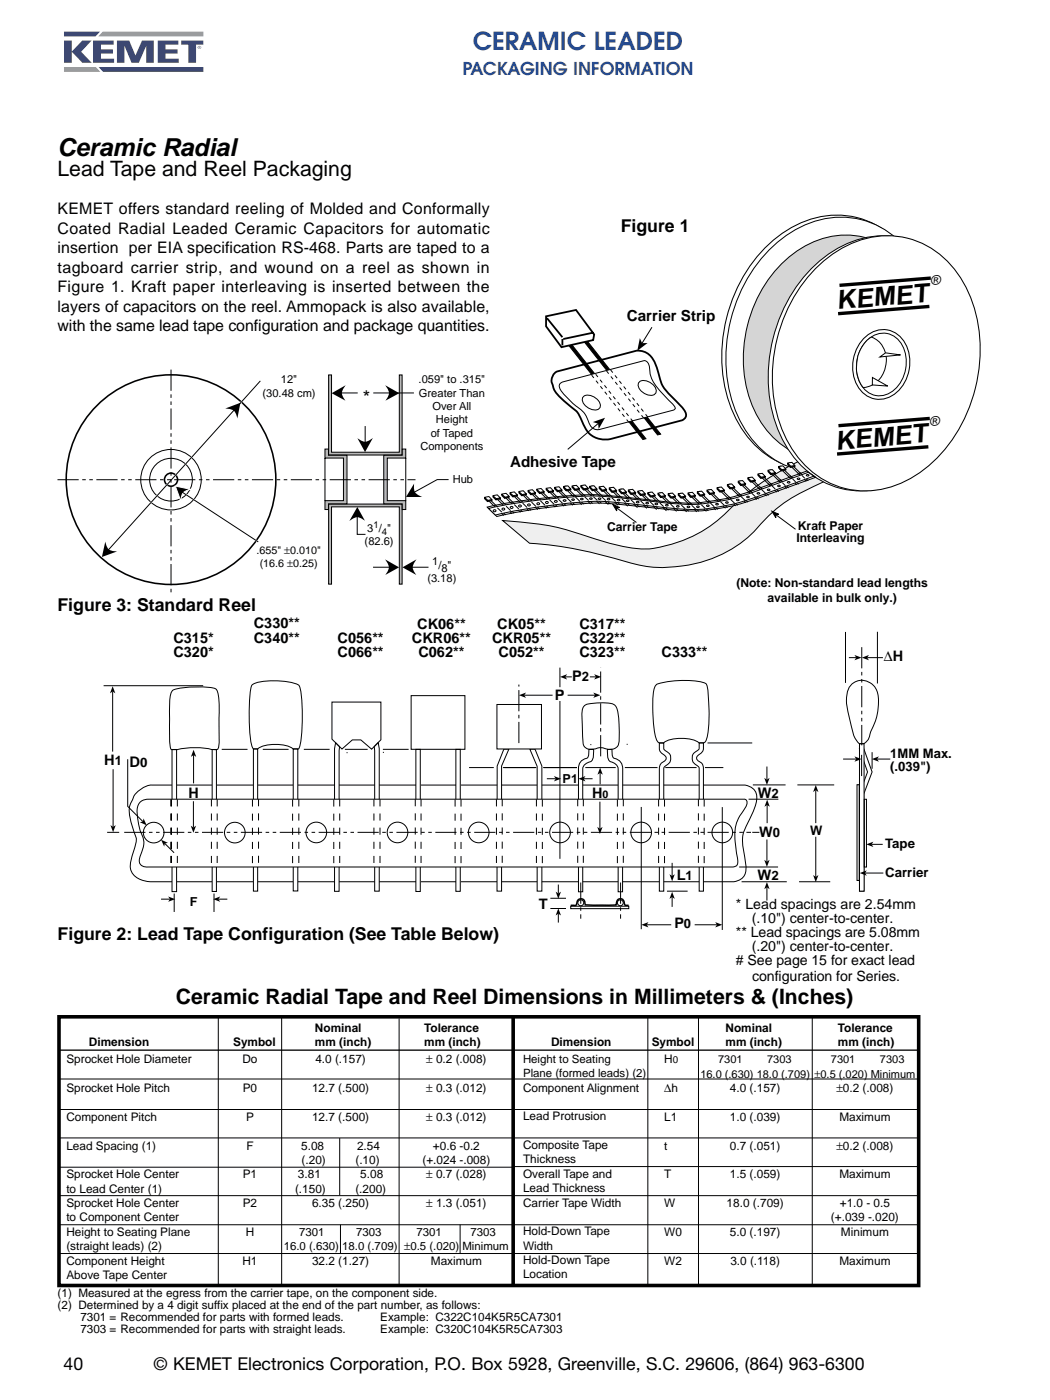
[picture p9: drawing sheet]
<svg xmlns="http://www.w3.org/2000/svg" width="210mm" height="279mm" viewBox="0 0 210 279" stroke-linecap="round" stroke-linejoin="round" font-family="sans-serif">
<defs><g id="words">
<g font-size="5.2">
<text x="167.1" y="61.7" transform="rotate(-5 167.1 61.7)">KEMET</text>
<text x="166.9" y="89.7" transform="rotate(-5 166.9 89.7)">KEMET</text>
</g>
<text font-size="4.9" fill="#23498e" x="94.4" y="10">CERAMIC LEADED</text>
<text font-size="4.9" x="11.5" y="31.2">Ceramic Radial</text>
<g font-size="4.2">
<text x="11.5" y="35">Lead Tape and Reel Packaging</text>
<text x="35.1" y="200.4">Ceramic Radial Tape and Reel Dimensions in Millimeters &amp; (Inches)</text>
</g>
<text font-size="3.8" x="72.4" y="80.7">*</text>
<text font-size="3.5" fill="#23498e" x="92.3" y="14.9">PACKAGING INFORMATION</text>
<g font-size="3.5">
<text x="123.9" y="46.4">Figure 1</text>
<text x="11.5" y="121.9">Figure 3: Standard Reel</text>
<text x="11.5" y="187.6">Figure 2: Lead Tape Configuration (See Table Below)</text>
<text x="12.7" y="273.5">40</text>
<text x="30.6" y="273.5">© KEMET Electronics Corporation, P.O. Box 5928, Greenville, S.C. 29606, (864) 963-6300</text>
</g>
<g font-size="3.2">
<text x="11.5" y="42.8">KEMET offers standard reeling of Molded and Conformally</text>
<text x="11.5" y="46.7">Coated Radial Leaded Ceramic Capacitors for automatic</text>
<text x="11.5" y="50.6">insertion per EIA specification RS-468. Parts are taped to a</text>
<text x="11.5" y="54.4">tagboard carrier strip, and wound on a reel as shown in</text>
<text x="11.5" y="58.3">Figure 1. Kraft paper interleaving is inserted between the</text>
<text x="11.5" y="62.2">layers of capacitors on the reel. Ammopack is also available,</text>
<text x="11.5" y="66.1">with the same lead tape configuration and package quantities.</text>
</g>
<g font-size="3">
<text x="125.1" y="64.1">Carrier Strip</text>
<text x="101.8" y="93.2">Adhesive Tape</text>
</g>
<g font-size="2.9">
<text x="50.7" y="125.4">C330**</text>
<text x="83.3" y="125.4">CK06**</text>
<text x="99.2" y="125.4">CK05**</text>
<text x="115.6" y="125.4">C317**</text>
<text x="34.6" y="128.3">C315*</text>
<text x="34.6" y="131.2">C320*</text>
<text x="50.7" y="128.3">C340**</text>
<text x="67.4" y="128.3">C056**</text>
<text x="67.4" y="131.2">C066**</text>
<text x="82.2" y="128.3">CKR06**</text>
<text x="83.5" y="131.2">C062**</text>
<text x="98.2" y="128.3">CKR05**</text>
<text x="99.5" y="131.2">C052**</text>
<text x="115.6" y="128.3">C322**</text>
<text x="115.6" y="131.2">C323**</text>
<text x="132" y="131.2">C333**</text>
<text x="176.4" y="131.9">∆H</text>
<text x="114.2" y="136">P2</text>
<text x="110.7" y="139.7">P</text>
<text x="20.8" y="152.7">H1</text>
<text x="25.9" y="153.2">D0</text>
<text x="37.6" y="159.2">H</text>
<text x="118.2" y="159.3">H</text>
<text x="151.2" y="159.2">W2</text>
<text x="151.5" y="167">W0</text>
<text x="135" y="175.6">L1</text>
<text x="151.2" y="175.5">W2</text>
<text x="107.6" y="181.3">T</text>
<text x="134.6" y="185.3">P0</text>
</g>
<g font-size="2.8">
<text x="146.9" y="181.4">* Lead spacings are 2.54mm</text>
<text x="150" y="184.2">(.10&quot;) center-to-center.</text>
<text x="146.9" y="187">** Lead spacings are 5.08mm</text>
<text x="150" y="189.9">(.20&quot;) center-to-center.</text>
<text x="146.9" y="192.7"># See page 15 for exact lead</text>
<text x="150.1" y="195.8">configuration for Series.</text>
</g>
<g font-size="2.6">
<text x="185.9" y="56.9" transform="rotate(-5 185.9 56.9)">®</text>
<text x="185.7" y="85" transform="rotate(-5 185.7 85)">®</text>
<text x="177.7" y="151.2">1MM Max.</text>
<text x="177.7" y="153.9">(.039&quot;)</text>
<text x="161.7" y="166.7">W</text>
<text x="176.7" y="169.3">Tape</text>
<text x="176.7" y="175">Carrier</text>
</g>
<g font-size="2.5">
<text x="112.3" y="156.2">P1</text>
<text x="37.9" y="180.7">F</text>
</g>
<g font-size="2.4">
<text x="121.2" y="105.9">Carrier Tape</text>
<text x="159.2" y="105.8">Kraft Paper</text>
<text x="159" y="108.2">Interleaving</text>
<text x="147" y="117.1">(Note: Non-standard lead lengths</text>
<text x="153.2" y="120.1">available in bulk only.)</text>
<text x="17.7" y="208.8">Dimension</text>
<text x="46.5" y="208.8">Symbol</text>
<text x="62.9" y="206">Nominal</text>
<text x="62.9" y="208.8">mm (inch)</text>
<text x="84.7" y="206">Tolerance</text>
<text x="84.7" y="208.8">mm (inch)</text>
<text x="110" y="208.8">Dimension</text>
<text x="130.1" y="208.8">Symbol</text>
<text x="144.8" y="206">Nominal</text>
<text x="144.8" y="208.8">mm (inch)</text>
<text x="167.2" y="206">Tolerance</text>
<text x="167.2" y="208.8">mm (inch)</text>
<text x="13.2" y="212.2">Sprocket Hole Diameter</text>
<text x="48.4" y="212.2">Do</text>
<text x="62.9" y="212.2">4.0 (.157)</text>
<text x="85.1" y="212.2">± 0.2 (.008)</text>
<text x="132.6" y="212.2">H</text>
<text x="13.2" y="218">Sprocket Hole Pitch</text>
<text x="48.4" y="218">P0</text>
<text x="62.3" y="218">12.7 (.500)</text>
<text x="85.1" y="217.9">± 0.3 (.012)</text>
<text x="104.4" y="217.9">Component Alignment</text>
<text x="132.6" y="218">∆h</text>
<text x="145.7" y="218">4.0 (.157)</text>
<text x="166.9" y="218">±0.2 (.008)</text>
<text x="13.2" y="223.7">Component Pitch</text>
<text x="49.1" y="223.7">P</text>
<text x="62.3" y="223.7">12.7 (.500)</text>
<text x="85.1" y="223.7">± 0.3 (.012)</text>
<text x="104.4" y="223.6">Lead Protrusion</text>
<text x="132.6" y="223.7">L1</text>
<text x="145.7" y="223.7">1.0 (.039)</text>
<text x="167.5" y="223.7">Maximum</text>
<text x="13.2" y="229.4">Lead Spacing (1)</text>
<text x="49.2" y="229.4">F</text>
<text x="60.1" y="229.4">5.08</text>
<text x="60.2" y="232.3">(.20)</text>
<text x="70.9" y="232.3">(.10)</text>
<text x="71.3" y="229.4">2.54</text>
<text x="84.3" y="232.3">(+.024 -.008)</text>
<text x="86.4" y="229.4">+0.6 -0.2</text>
<text x="104.4" y="229.3">Composite Tape</text>
<text x="104.4" y="232.2">Thickness</text>
<text x="132.6" y="229.4">t</text>
<text x="145.7" y="229.4">0.7 (.051)</text>
<text x="166.9" y="229.4">±0.2 (.008)</text>
<text x="13.2" y="235.2">Sprocket Hole Center</text>
<text x="13.2" y="238">to Lead Center (1)</text>
<text x="48.4" y="235.2">P1</text>
<text x="58.9" y="238">(.150)</text>
<text x="59.5" y="235.2">3.81</text>
<text x="70.9" y="238">(.200)</text>
<text x="71.9" y="235.2">5.08</text>
<text x="85.1" y="235.2">± 0.7 (.028)</text>
<text x="104.4" y="235.1">Overall Tape and</text>
<text x="104.4" y="237.9">Lead Thickness</text>
<text x="132.6" y="235.2">T</text>
<text x="145.7" y="235.2">1.5 (.059)</text>
<text x="167.5" y="235.2">Maximum</text>
<text x="13.2" y="240.9">Sprocket Hole Center</text>
<text x="13.2" y="243.8">to Component Center</text>
<text x="48.4" y="240.9">P2</text>
<text x="62.3" y="240.9">6.35 (.250)</text>
<text x="85.1" y="240.9">± 1.3 (.051)</text>
<text x="104.4" y="240.8">Carrier Tape Width</text>
<text x="132.6" y="240.9">W</text>
<text x="145" y="240.9">18.0 (.709)</text>
<text x="165.8" y="243.8">(+.039 -.020)</text>
<text x="167.6" y="240.9">+1.0 - 0.5</text>
<text x="13.2" y="246.6">Height to Seating Plane</text>
<text x="13.2" y="249.5">(straight leads) (2)</text>
<text x="49" y="246.6">H</text>
<text x="104.4" y="246.5">Hold-Down Tape</text>
<text x="104.4" y="249.4">Width</text>
<text x="132.6" y="246.6">W0</text>
<text x="145.7" y="246.6">5.0 (.197)</text>
<text x="167.8" y="246.6">Minimum</text>
<text x="13.2" y="252.4">Component Height</text>
<text x="13.2" y="255.2">Above Tape Center</text>
<text x="48.4" y="252.4">H1</text>
<text x="62.3" y="252.4">32.2 (1.27)</text>
<text x="86" y="252.4">Maximum</text>
<text x="104.4" y="252.3">Hold-Down Tape</text>
<text x="104.4" y="255.2">Location</text>
<text x="132.6" y="252.4">W2</text>
<text x="145.8" y="252.4">3.0 (.118)</text>
<text x="167.5" y="252.4">Maximum</text>
</g>
<g font-size="2.3">
<text x="104.4" y="212.2">Height to Seating</text>
<text x="104.4" y="215">Plane (formed leads) (2)</text>
<text x="56.6" y="249.5">16.0 (.630) 18.0 (.709)</text>
<text x="59.7" y="246.6">7301</text>
<text x="71.1" y="246.6">7303</text>
<text x="80.6" y="249.5">±0.5 (.020) Minimum</text>
<text x="83.1" y="246.6">7301</text>
<text x="93.9" y="246.6">7303</text>
<text x="11.5" y="258.9">(1) Measured at the egress from the carrier tape, on the component side.</text>
<text x="11.5" y="261.3">(2) Determined by a 4 digit suffix placed at the end of the part number, as follows:</text>
<text x="16" y="263.6">7301 = Recommended for parts with formed leads.</text>
<text x="75.9" y="263.7">Example: C322C104K5R5CA7301</text>
<text x="16" y="265.9">7303 = Recommended for parts with straight leads.</text>
<text x="75.9" y="266">Example: C320C104K5R5CA7303</text>
</g>
<g font-size="2.2">
<text x="56.1" y="76.5">12&quot;</text>
<text x="83.5" y="76.5">.059&quot; to .315&quot;</text>
<text x="52.4" y="79.2">(30.48 cm)</text>
<text x="83.6" y="79.2">Greater Than</text>
<text x="86.3" y="81.8">Over All</text>
<text x="83.9" y="89.8">Components</text>
<text x="86" y="87.2">of Taped</text>
<text x="87" y="84.5">Height</text>
<text x="90.4" y="96.5">Hub</text>
<text x="73.3" y="106.1">3 / &quot;</text>
<text x="72.8" y="108.7">(82.6)</text>
<text x="86.2" y="112.8">1</text>
<text x="87.5" y="113.5">/ &quot;</text>
<text x="85.3" y="116.1">(3.18)</text>
<text x="88.1" y="114.1">8</text>
<text x="139.8" y="215.1">16.0 (.630) 18.0 (.709)</text>
<text x="143.3" y="212.2">7301</text>
<text x="153.1" y="212.2">7303</text>
<text x="162.5" y="215.1">±0.5 (.020) Minimum</text>
<text x="165.8" y="212.2">7301</text>
<text x="175.6" y="212.2">7303</text>
</g>
<g font-size="2.1">
<text x="51.2" y="110.5">.655&quot; ±0.010&quot;</text>
<text x="51.8" y="113.1">(16.6 ±0.25)</text>
<text x="120.3" y="159.3">0</text>
</g>
<text font-size="2" x="134.3" y="212.2">0</text>
<g font-size="1.9">
<text x="74.5" y="105.5">1</text>
<text x="76.2" y="106.7">4</text>
</g>
</g></defs>
<path d="M12.8 6.3h7.2l-.9 1h-6.3z" fill-rule="evenodd" fill="#39487f"/>
<path d="M20.5 6.3h20.1v1h-21z" fill-rule="evenodd" fill="#8f8cad"/>
<g fill="#39487f">
<path d="M12.8 8.1h1.5v2.2l2.1-2.2h1.9l-2.1 2.2 2.1 2.2h-1.9l-2.1-2.2v2.2h-1.5z" fill-rule="evenodd"/>
<path d="M18.6 8.1h4.1v.8h-2.6v1h2.4v.8h-2.4v1h2.7v.8h-4.2z" fill-rule="evenodd"/>
<path d="M23.3 8.1h2.5l1.2 3 1.3-3h2.4v4.4h-1.5v-3.4l-1.5 3.4h-1.4l-1.5-3.4v3.4h-1.5z" fill-rule="evenodd"/>
<path d="M31.5 8.1h4.1v.8h-2.6v1h2.4v.8h-2.4v1h2.7v.8h-4.2z" fill-rule="evenodd"/>
<path d="M36.2 8.1h4.4v.8h-1.5v3.6h-1.5v-3.6h-1.4z" fill-rule="evenodd"/>
<path d="M19.7 13.4h20.9v.9h-20z" fill-rule="evenodd"/>
</g>
<path d="M12.8 13.4h6.3l.9 .9h-7.2z" fill-rule="evenodd" fill="#8f8cad"/>
<path d="M39.5 9.5a.33 .33 0 0 1 .6 0 .33 .33 0 0 1-.6 0zM39.5 9.5a.3 .3 0 0 0 .6 0 .3 .3 0 0 0-.6 0zM39.7 9.3h.2l.1 .3-.2-.1-.1 .1zM39.7 9.3v.2l.2-.1z" fill="#39487f"/>
<path d="M76.6 120.2h49.5v4.9h-49.5z" fill-rule="evenodd" fill="#fff"/>
<path d="M22.5 138v12M112.8 135.1h1.3M117.7 135.1h1.2M22.6 153.5v11.5M27.3 158.2a5 5 0 0 1 3-1.5h118.4a2.52 2.52 0 0 1 2.3 3.1l-.5 1.8-.9 1.9a7.8 7.8 0 0 0-1.1 7 7.8 7.8 0 0 1 .1 4.2l-.4 .5-.7 .5-1 .3h-116.5a4 4 0 0 1-4-2.7 15.9 15.9 0 0 1 1.1-5l.1-1.2a15.2 15.2 0 0 1-1.4-5.8l.9-2.3zM140.7 153.2h3.7" fill="none" stroke="#000" stroke-width=".2"/>
<g fill="#000">
<path d="M22.5 136.9l.5 1.5-.5-.4-.5 .4z" fill-rule="evenodd"/>
<path d="M111.8 135.1l1.4-.5-.4 .5 .4 .5z" fill-rule="evenodd"/>
<path d="M118.6 134.6l1.4 .5-1.4 .5 .3-.5z" fill-rule="evenodd"/>
<path d="M22 164.7l.6 .3 .5-.3-.5 1.4z" fill-rule="evenodd"/>
</g>
<path d="M131.6 148.3h.9v1.1l.3 .4a1.6 1.6 0 0 1 1.1 1.5 1.6 1.6 0 0 1-1 1.5l-.4 .5v24.6h-.9v-24.3l.1-.8 .4-.6a1.1 1.1 0 0 0 .8-1.2l-.3-.3a1.97 1.97 0 0 1-1-2.4z" fill="#fff"/>
<path d="M131.6 148.3h.9v1.1l.3 .4a1.6 1.6 0 0 1 1.1 1.5 1.6 1.6 0 0 1-1 1.5l-.4 .5v24.6h-.9v-24.3l.1-.8 .4-.6a1.1 1.1 0 0 0 .8-1.2l-.3-.3a1.97 1.97 0 0 1-1-2.4z" fill="none" stroke="#000" stroke-width=".2"/>
<path d="M117.5 149.6h1v.6a1.68 1.68 0 0 1-1.1 2 1.52 1.52 0 0 0-1.1 1.3v24.5h-.9v-24.6a1.92 1.92 0 0 1 1.7-2.1 1.88 1.88 0 0 0 .4-1.7z" fill="#fff"/>
<path d="M117.5 149.6h1v.6a1.68 1.68 0 0 1-1.1 2 1.52 1.52 0 0 0-1.1 1.3v24.5h-.9v-24.6a1.92 1.92 0 0 1 1.7-2.1 1.88 1.88 0 0 0 .4-1.7z" fill="none" stroke="#000" stroke-width=".2"/>
<path d="M121.2 149.6h1l-.1 .1a1.77 1.77 0 0 0 .5 1.6 1.98 1.98 0 0 1 1.7 2.2l-.1 24.5h-.8v-24.5a1.63 1.63 0 0 0-1.5-1.5 2.11 2.11 0 0 1-.7-2.3z" fill="#fff"/>
<path d="M121.2 149.6h1l-.1 .1a1.77 1.77 0 0 0 .5 1.6 1.98 1.98 0 0 1 1.7 2.2l-.1 24.5h-.8v-24.5a1.63 1.63 0 0 0-1.5-1.5 2.11 2.11 0 0 1-.7-2.3z" fill="none" stroke="#000" stroke-width=".2"/>
<path d="M67 148.2l.8 .8-.1 28.9h-.9v-28.5z" fill="#fff"/>
<path d="M67 148.2l.8 .8-.1 28.9h-.9v-28.5z" fill="none" stroke="#000" stroke-width=".2"/>
<path d="M74.7 149l.8-.8 .2 1.2v28.5h-.9z" fill="#fff"/>
<path d="M74.7 149l.8-.8 .2 1.2v28.5h-.9z" fill="none" stroke="#000" stroke-width=".2"/>
<path d="M83 149.5h.9v28.4h-.9z" fill="#fff"/>
<path d="M83 149.5h.9v28.4h-.9z" fill="none" stroke="#000" stroke-width=".2"/>
<path d="M91 149.5h.9v28.4h-.9z" fill="#fff"/>
<path d="M91 149.5h.9v28.4h-.9z" fill="none" stroke="#000" stroke-width=".2"/>
<path d="M50.6 149.5h.8v28.3h-.8z" fill="#fff"/>
<path d="M50.6 149.5h.8v28.3h-.8z" fill="none" stroke="#000" stroke-width=".2"/>
<path d="M58.5 149.5h.9v28.3h-.9z" fill="#fff"/>
<path d="M58.5 149.5h.9v28.3h-.9z" fill="none" stroke="#000" stroke-width=".2"/>
<path d="M105.7 149.5h1.1l1.3 3.4v24.9h-.9v-24.9z" fill="#fff"/>
<path d="M105.7 149.5h1.1l1.3 3.4v24.9h-.9v-24.9z" fill="none" stroke="#000" stroke-width=".2"/>
<path d="M100.6 149.5h1l-1.5 3.4v24.9h-.9v-24.9z" fill="#fff"/>
<path d="M100.6 149.5h1l-1.5 3.4v24.9h-.9v-24.9z" fill="none" stroke="#000" stroke-width=".2"/>
<path d="M42.3 149.6h.9v28.3h-.9z" fill="#fff"/>
<path d="M42.3 149.6h.9v28.3h-.9z" fill="none" stroke="#000" stroke-width=".2"/>
<path d="M34.3 149.6h.9v28.3h-.9z" fill="#fff"/>
<path d="M34.3 138a5.1 5.1 0 0 1 3.1-.8l3.5-.1 2.2 .4a2.38 2.38 0 0 1 .5 1.6l.2 8.3a2.91 2.91 0 0 1-.5 2.2h-.4a19.6 19.6 0 0 0-6.7-.2l-.8 .2h-1.2a4.2 4.2 0 0 1-.4-2.6v-6a7.1 7.1 0 0 1 .5-3zM34.3 149.6h.9v28.3h-.9z" fill="none" stroke="#000" stroke-width=".2"/>
<path d="M139.5 148.3h.9v1.1a1.71 1.71 0 0 1-1 1.3 .72 .72 0 0 0-.4 .8 .72 .72 0 0 0 .6 .5l.6 .6 .2 1v24.3h-.9v-24.6l-.4-.5a1.61 1.61 0 0 1-1-1.5 1.61 1.61 0 0 1 1.1-1.5l.3-.4z" fill="#fff"/>
<path d="M139.5 148.3h.9v1.1a1.71 1.71 0 0 1-1 1.3 .72 .72 0 0 0-.4 .8 .72 .72 0 0 0 .6 .5l.6 .6 .2 1v24.3h-.9v-24.6l-.4-.5a1.61 1.61 0 0 1-1-1.5 1.61 1.61 0 0 1 1.1-1.5l.3-.4z" fill="none" stroke="#000" stroke-width=".2"/>
<path d="M117.8 148.6h.1" fill="none" stroke="#000" stroke-width=".2"/>
<g fill="none" stroke="#000" stroke-width=".2">
<path d="M125.1 148.5h.1M150.2 156.6h6.6M109.8 179.3h3.2M133.1 177.9h4.1M147.5 173h7.8M148 176h9M150.1 166.1h1.4M109.8 181.3h3.2M113.9 180.9h11.6v.4h-11.6z"/>
<circle cx="115.9" cy="180.2" r=".59"/>
<circle cx="123.8" cy="180.2" r=".59"/>
</g>
<path d="M119.9 150.9v-17.6M115.9 176.1v7.2M123.9 176.1v7.2" fill="none" stroke="#000" stroke-width=".2" stroke-dasharray="4.2 .7 .7 .7" stroke-linecap="butt"/>
<path d="M28.1 160l.5-.3 1.2-.2h118.7a.83 .83 0 0 1 .6 .6 .83 .83 0 0 1-.2 .8l-.3 .5a8.7 8.7 0 0 0-1.7 7.8l.3 2a1.55 1.55 0 0 1-.4 1.7l-.5 .1h-116.7a1.41 1.41 0 0 1-1.5-.4 1.41 1.41 0 0 1-.2-1.5l.2-.6a4.2 4.2 0 0 0 0-4.4 11.8 11.8 0 0 1-.6-5.2z" fill="#fff"/>
<path d="M20.7 136.8h19.8M28.1 160l.5-.3 1.2-.2h118.7a.83 .83 0 0 1 .6 .6 .83 .83 0 0 1-.2 .8l-.3 .5a8.7 8.7 0 0 0-1.7 7.8l.3 2a1.55 1.55 0 0 1-.4 1.7l-.5 .1h-116.7a1.41 1.41 0 0 1-1.5-.4 1.41 1.41 0 0 1-.2-1.5l.2-.6a4.2 4.2 0 0 0 0-4.4 11.8 11.8 0 0 1-.6-5.2zM141.2 148.3h8.9" fill="none" stroke="#000" stroke-width=".2"/>
<path d="M115.3 159.5v13.5M116.4 159.5v13.5M123.2 159.6v13.4M124.4 159.5v13.5M131.4 159.5v13.5M132.6 159.6v13.4M140.5 159.6v13.4" fill="none" stroke="#000" stroke-width=".2" stroke-dasharray="1.4 1.4" stroke-linecap="butt"/>
<circle cx="128" cy="166.1" r="2.06" fill="#fff"/>
<circle cx="128" cy="166.1" r="2.06" fill="none" stroke="#000" stroke-width=".2"/>
<circle cx="144.2" cy="166.1" r="2.06" fill="#fff"/>
<g fill="none" stroke="#000" stroke-width=".2">
<path d="M149.4 159.5h5.9M21.4 166.1h2.4M128 161v24.4M144.1 161.1v24.5"/>
<circle cx="144.2" cy="166.1" r="2.06"/>
</g>
<circle cx="111.8" cy="166.1" r="2.06" fill="#fff"/>
<g fill="none" stroke="#000" stroke-width=".2">
<path d="M111.7 133.2v3.9M130.9 136.7a10.3 10.3 0 0 1 4.8-.9l3.1 .1a3 3 0 0 1 2.2 .7l.4 2.7a27.5 27.5 0 0 1-.4 8.3l-.3 .5-.3 .1h-.9a7.3 7.3 0 0 0-7 0h-.9a2.85 2.85 0 0 1-1-2.3l-.2-1.9a25.7 25.7 0 0 1 .2-6.8z"/>
<circle cx="111.8" cy="166.1" r="2.06"/>
</g>
<path d="M113.9 180.7h.9l.3-.2a.89 .89 0 0 1 .4-1 .89 .89 0 0 1 1.1 .2l.1 .3a.45 .45 0 0 0 .4 .6h5.6a.46 .46 0 0 0 .4-.6 .78 .78 0 0 1 .9-.6 .78 .78 0 0 1 .6 .9l.2 .4h.7" fill="none" stroke="#000" stroke-width=".3"/>
<path d="M35.4 159.5v13.5M42.2 159.5v13.5M43.3 159.5v13.5" fill="none" stroke="#000" stroke-width=".2" stroke-dasharray="1.4 1.4" stroke-linecap="butt"/>
<circle cx="30.7" cy="166.2" r="2.06" fill="#fff"/>
<circle cx="30.7" cy="166.2" r="2.06" fill="none" stroke="#000" stroke-width=".2"/>
<circle cx="46.9" cy="166.2" r="2.06" fill="#fff"/>
<circle cx="46.9" cy="166.2" r="2.06" fill="none" stroke="#000" stroke-width=".2"/>
<circle cx="95.5" cy="166.1" r="2.06" fill="#fff"/>
<circle cx="95.5" cy="166.1" r="2.06" fill="none" stroke="#000" stroke-width=".2"/>
<path d="M99.1 159.5v13.5M100.2 159.5v13.5M107.1 159.5v13.5M108.2 159.6v13.4" fill="none" stroke="#000" stroke-width=".2" stroke-dasharray="1.4 1.4" stroke-linecap="butt"/>
<circle cx="79.3" cy="166.1" r="2.06" fill="#fff"/>
<circle cx="79.3" cy="166.1" r="2.06" fill="none" stroke="#000" stroke-width=".2"/>
<path d="M82.9 159.5v13.5M84 159.5v13.5M90.8 159.6v13.4M92 159.6v13.4" fill="none" stroke="#000" stroke-width=".2" stroke-dasharray="1.4 1.4" stroke-linecap="butt"/>
<circle cx="63.1" cy="166.1" r="2.06" fill="#fff"/>
<g fill="none" stroke="#000" stroke-width=".2">
<path d="M50.3 136.7a9.8 9.8 0 0 1 5.6-.8 9.4 9.4 0 0 1 3.7 .8 6.7 6.7 0 0 1 .7 3.3v5.8a9.3 9.3 0 0 1-.7 3.7l-1.1-.1a7.3 7.3 0 0 0-7 0h-.9a7.2 7.2 0 0 1-.8-3.5v-5.7a9.3 9.3 0 0 1 .5-3.5zM82 138.8h10.8v10.7h-10.8zM25.5 151.5v9.4l3 3.1M66.2 140.1h9.8v7.5l-1.8 1.9-2.2-1.8h-1.7l-2 1.8-2.1-2zM100.4 153.2h6.6M108.5 153.2h6.6M116.8 140.7a10.1 10.1 0 0 1 5.8 0 3.4 3.4 0 0 1 .9 2.5l.1 2.8a4.6 4.6 0 0 1-.5 3.1 2.87 2.87 0 0 1-2.8 .1h-.9a3.2 3.2 0 0 1-2.5 .1 1.71 1.71 0 0 1-.6-1.6l-.1-4a5.1 5.1 0 0 1 .2-2.6zM116.8 153.2h6.1M124.7 153.2h6.5M132.8 153.2h6.2"/>
<circle cx="63.1" cy="166.1" r="2.06"/>
</g>
<path d="M50.4 159.6v13.4M51.6 159.5v13.5M58.4 159.6v13.4M59.6 159.5v13.5M66.6 159.6v13.4M67.8 159.5v13.5M74.6 159.5v13.5M75.8 159.5v13.5M139.4 159.5v13.5" fill="none" stroke="#000" stroke-width=".2" stroke-dasharray="1.4 1.4" stroke-linecap="butt"/>
<path d="M28.6 163.3l.7 1.4-1.4-.6 .6-.1z" fill-rule="evenodd" fill="#000"/>
<path d="M24.8 166.1h125.1" fill="none" stroke="#000" stroke-width=".2" stroke-dasharray="4.2 .7 .7 .7 .7 .7" stroke-linecap="butt"/>
<path d="M69.2 150.2h.1" fill="none" stroke="#000" stroke-width=".2"/>
<path d="M76.4 150.2h.1" fill="none" stroke="#000" stroke-width=".2"/>
<path d="M99.2 140.6h8.9v8.9h-8.9z" fill="#fff"/>
<path d="M111.7 139.9v31.5M99.2 140.6h8.9v8.9h-8.9zM171.5 149.5h.9l1.6 4.6-1.6 4.4v19.3h-.9v-19.4l1.6-4.3z" fill="none" stroke="#000" stroke-width=".2"/>
<path d="M171.5 148.4h.9l.1 29.4h-1z" fill="#fff"/>
<g fill="none" stroke="#000" stroke-width=".2">
<path d="M104.6 138.7h5.7M113.3 138.7h5.5M168.7 126.1v10.2M169.4 131.2h1.5M170 136.6a3.3 3.3 0 0 1 3.4-.5 3.3 3.3 0 0 1 1.9 2.9 12.2 12.2 0 0 1-1.5 7.1l-.2 .4a1.79 1.79 0 0 1-2.2 1.9l-.9-1.4-.4-1.2a23.3 23.3 0 0 1-1.1-6.7 3.8 3.8 0 0 1 1-2.5zM173.1 131.2h3.1M175.1 126.1v10.3M38.6 159.9v5.2M38.6 150.7v5.6M44.3 149.5h5.1M52.4 149.5h5.2M60.6 149.5h5.2"/>
<path d="M68.8 149.5h4.6M76.4 149.5h5.2M93.6 153.2h4.9M109.1 155.4h1.8M116.5 155.4h1.8M119.7 160v5.4M119.8 154.3v2.2M153.1 153v2.6M159.1 156.6h7.4M162.8 157.7v6.6M168.3 151.5h2.6M171 156.6h.5v19.1h-.5z"/>
<path d="M171.5 148.4h.9l.1 29.4h-1zM172.5 159.5h.4v13.5h-.4zM174 150.1v3.3M175 151.5h2.7M32.1 179.4h1.8M32.9 168.3l1.8 1.9M43.6 179.4h1.8M111.4 176.5v1.8M134.1 172.2v2.6M134.1 179v2M153.1 167.5v4.5M153.1 177.1v2.6"/>
<path d="M153.1 160.6v3.7M159.5 176h6.2M162.8 167v8M172.6 174.2h3.7M173.9 168.5h2.3M111.4 182.3v1.8M129.1 184.6h4.9M138.6 184.6h4.5M12 215.3h171.3M43.6 202.9v53.6M56.2 203v53.5M79.7 203.2v53.3"/>
<path d="M129.3 203.1v53.4M139.4 203v53.5M162.1 203v53.5M11.7 238.6h171.6M11.8 221.4h171.5M11.8 232.9h90.7M12 227.1h171.4M67.8 227.1v11.4M102.3 232.8h81M11.6 250.2h171.7M12 244.4h171.4"/>
</g>
<path d="M172 129.2v19.5M172 154.9v-4.9" fill="none" stroke="#000" stroke-width=".2" stroke-dasharray="4.2 .7 .7 .7 .7 .7" stroke-linecap="butt"/>
<path d="M103.6 148.3v-11.7M34.8 178.3v3.7M42.7 178.3v3.7" fill="none" stroke="#000" stroke-width=".2" stroke-dasharray="4.2 .7 .7 .7" stroke-linecap="butt"/>
<g fill="#000">
<path d="M103.6 138.7l1.4-.5-.4 .5 .4 .6z" fill-rule="evenodd"/>
<path d="M118.4 138.2l1.4 .5-1.4 .6 .4-.6z" fill-rule="evenodd"/>
<path d="M170.5 130.7l1.4 .5-1.4 .6 .4-.6z" fill-rule="evenodd"/>
<path d="M172 131.2l1.4-.5-.3 .5 .3 .6z" fill-rule="evenodd"/>
<path d="M38.6 149.6l.6 1.4-.6-.3-.5 .3z" fill-rule="evenodd"/>
<path d="M110.6 154.9l1.4 .5-1.4 .5 .3-.5z" fill-rule="evenodd"/>
<path d="M115.4 155.4l1.4-.5-.3 .5 .3 .5z" fill-rule="evenodd"/>
<path d="M119.8 153.2l.5 1.4-.5-.3-.6 .3z" fill-rule="evenodd"/>
<path d="M152.5 155.2l.6 .4 .5-.4-.5 1.5z" fill-rule="evenodd"/>
<path d="M162.8 156.7l.5 1.4-.5-.4-.5 .4z" fill-rule="evenodd"/>
<path d="M170.5 151l1.4 .5-1.4 .5 .4-.5z" fill-rule="evenodd"/>
<path d="M174 151.5l1.4-.5-.4 .5 .4 .5z" fill-rule="evenodd"/>
<path d="M32.1 167.6l1.4 .6-.6 .1-.1 .7z" fill-rule="evenodd"/>
<path d="M33.6 178.9l1.4 .5-1.4 .6 .3-.6z" fill-rule="evenodd"/>
<path d="M38.1 164.8l.5 .3 .5-.3-.5 1.4z" fill-rule="evenodd"/>
<path d="M42.5 179.4l1.4-.5-.3 .5 .3 .6z" fill-rule="evenodd"/>
<path d="M110.9 178l.5 .3 .6-.3-.6 1.4z" fill-rule="evenodd"/>
<path d="M119.2 165l.5 .4 .6-.4-.6 1.4z" fill-rule="evenodd"/>
<path d="M133.6 174.5l.5 .3 .6-.3-.6 1.4z" fill-rule="evenodd"/>
<path d="M134.1 178l.6 1.4-.6-.4-.5 .4z" fill-rule="evenodd"/>
<path d="M152.5 171.6l.6 .4 .5-.4-.5 1.4z" fill-rule="evenodd"/>
<path d="M153.1 176l.5 1.4-.5-.3-.6 .3z" fill-rule="evenodd"/>
<path d="M153.1 159.6l.5 1.4-.5-.4-.5 .4z" fill-rule="evenodd"/>
<path d="M162.3 174.6l.5 .4 .5-.4-.5 1.4z" fill-rule="evenodd"/>
<path d="M171.6 174.2l1.4-.5-.4 .5 .4 .6z" fill-rule="evenodd"/>
<path d="M172.9 168.5l1.4-.5-.4 .5 .4 .5z" fill-rule="evenodd"/>
<path d="M111.4 181.3l.6 1.4-.6-.4-.5 .4z" fill-rule="evenodd"/>
<path d="M128 184.6l1.4-.6-.3 .6 .3 .5z" fill-rule="evenodd"/>
<path d="M142.7 184l1.4 .6-1.4 .5 .4-.5z" fill-rule="evenodd"/>
</g>
<path d="M34.2 159.5v13.5" fill="none" stroke="#000" stroke-width=".2" stroke-dasharray="1.4 1.4" stroke-linecap="butt"/>
<path d="M11.8 202.9h171.5v53.6h-171.5zM102.4 203.2v53.1" fill="none" stroke="#000" stroke-width=".72" stroke-linecap="butt"/>
<path d="M11.8 209.6h171.5" fill="none" stroke="#000" stroke-width=".26"/>
<circle cx="34.1" cy="95.7" r="20.9" fill="#fff"/>
<circle cx="34.1" cy="95.7" r="20.9" fill="none" stroke="#000" stroke-width=".32"/>
<circle cx="34.1" cy="95.7" r="6" fill="#fff"/>
<circle cx="34.1" cy="95.7" r="6" fill="none" stroke="#000" stroke-width=".2"/>
<circle cx="34.1" cy="95.7" r="4.3" fill="#fff"/>
<circle cx="34.1" cy="95.7" r="4.3" fill="none" stroke="#000" stroke-width=".2"/>
<circle cx="34.1" cy="95.7" r="1.31" fill="#fff"/>
<circle cx="34.1" cy="95.7" r="1.31" fill="none" stroke="#000" stroke-width=".32"/>
<path d="M52 76l-31 34.5" fill="none" stroke="#fff" stroke-width=".32"/>
<path d="M65.6 74.8h.6v15.5h13.5v-15.5h.6v16h-14.7z" fill="#bababa"/>
<path d="M65.6 74.8h.6v15.5h13.5v-15.5h.6v16h-14.7z" fill="none" stroke="#000" stroke-width=".2"/>
<path d="M65.6 100.6h14.7v16h-.6v-15.4h-13.5v15.4h-.6z" fill="#bababa"/>
<path d="M65.6 100.6h14.7v16h-.6v-15.4h-13.5v15.4h-.6z" fill="none" stroke="#000" stroke-width=".2"/>
<path d="M64.9 89.6h.7v1.3h3.6v9.6h-3.6v1.2h-.7v-1.8h3.6v-8.5h-3.6z" fill="#bababa"/>
<path d="M64.9 89.6h.7v1.3h3.6v9.6h-3.6v1.2h-.7v-1.8h3.6v-8.5h-3.6zM64.9 91.4v8.5" fill="none" stroke="#000" stroke-width=".2"/>
<path d="M76.6 90.9h3.7v-1.3h.7v1.8h-3.7v8.5h3.7v1.8h-.7v-1.2h-3.7z" fill="#bababa"/>
<g fill="none" stroke="#000" stroke-width=".2">
<path d="M52 76l-31 34.5M67.6 78.4h3.8M74.5 78.4h8.1M112.7 67.9l.6-.2 15.6 19.9-.6 .1zM115.6 67l.6-.2 15.6 19.8-.6 .2zM35.5 97.7l16 10.4M72.9 85v3.7M76.6 90.9h3.7v-1.3h.7v1.8h-3.7v8.5h3.7v1.8h-.7v-1.2h-3.7zM81 91.4v8.5M89.5 95.7h-2.3l-4.9 2.7M71.3 102.7v3.9h1.6M74.4 113.2h3.8"/>
<path d="M81.8 113.2h3.7"/>
</g>
<path d="M34.1 73.8v44.5M11.5 95.7h71.4" fill="none" stroke="#000" stroke-width=".2" stroke-dasharray="4.2 .7 .7 .7 .7 .7" stroke-linecap="butt"/>
<path d="M112.7 67.9l.6-.2 15.6 19.9-.6 .1zM115.6 67l.6-.2 15.6 19.8-.6 .2zM35 97l3.1 .7a2.01 2.01 0 0 0-2 2.4zM44.9 81.5l3.1-1.1-.6 3.1a2.01 2.01 0 0 0-2.5-2zM71.3 87.4a1.98 1.98 0 0 0 3.1 0l-1.5 2.8zM82.7 96.5a2.02 2.02 0 0 0 1.6 2.7h-3.3zM21 108.1a1.94 1.94 0 0 0 2.4 1.9l-3.1 1.2zM76.8 111.6l2.8 1.6-2.7 1.6a2.01 2.01 0 0 0-.1-3.2zM80.3 113.2l2.8-1.6a2.01 2.01 0 0 0 0 3.2z" fill="#000"/>
<path d="M36.2 98l15.8 10.5" fill="none" stroke="#fff" stroke-width=".32"/>
<path d="M35 97l3.1 .7a2.01 2.01 0 0 0-2 2.4z" fill="none" stroke="#fff" stroke-width=".2"/>
<g fill="#000">
<path d="M66.2 78.5l2.8-1.6a1.98 1.98 0 0 0 0 3.1z" fill-rule="evenodd"/>
<path d="M76.9 76.9l2.8 1.6-2.8 1.5a1.98 1.98 0 0 0 0-3.1z" fill-rule="evenodd"/>
<path d="M71.3 101.2l1.5 2.7a2.01 2.01 0 0 0-3.1 .1z" fill-rule="evenodd"/>
</g>
<path d="M110.5 74.6l.8-.5 15.8-4.1a3.9 3.9 0 0 1 3.9 3.2l.3 .9a8.5 8.5 0 0 0 3.5 5.8 8.5 8.5 0 0 1 2.1 2.5v.6l-.2 .4-.5 .5-14.4 3.7a4.7 4.7 0 0 1-5.7-3.5l-.2-.7a4.9 4.9 0 0 0-2.4-2.6l-1-.9a5.2 5.2 0 0 1-2.4-4.3z" fill="none" stroke="#000" stroke-width=".36"/>
<path d="M111.8 76.5l.8-.3 15.9-4.2a1.35 1.35 0 0 1 1.2 1.7 8.1 8.1 0 0 0 2.8 5.2l1.5 1.5a1.64 1.64 0 0 1 .7 1.2l-.3 .2-14.5 3.9a1.84 1.84 0 0 1-2.4-1.5 5.8 5.8 0 0 0-2.9-3.4 10.2 10.2 0 0 1-3-3.7z" fill="#fff"/>
<path d="M111.8 76.5l.8-.3 15.9-4.2a1.35 1.35 0 0 1 1.2 1.7 8.1 8.1 0 0 0 2.8 5.2l1.5 1.5a1.64 1.64 0 0 1 .7 1.2l-.3 .2-14.5 3.9a1.84 1.84 0 0 1-2.4-1.5 5.8 5.8 0 0 0-2.9-3.4 10.2 10.2 0 0 1-3-3.7z" fill="none" stroke="#000" stroke-width=".2"/>
<path d="M127.6 76.2a2.49 2.49 0 0 1 3.4 1.8 1.24 1.24 0 0 1-2 .7 2.16 2.16 0 0 1-1.6-2.2z" fill="#fff"/>
<path d="M127.6 76.2a2.49 2.49 0 0 1 3.4 1.8 1.24 1.24 0 0 1-2 .7 2.16 2.16 0 0 1-1.6-2.2z" fill="none" stroke="#000" stroke-width=".2"/>
<path d="M116.5 79.1a2.49 2.49 0 0 1 3.3 1.8 1.24 1.24 0 0 1-2 .7 2.16 2.16 0 0 1-1.5-2.2z" fill="#fff"/>
<path d="M116.5 79.1a2.49 2.49 0 0 1 3.3 1.8 1.24 1.24 0 0 1-2 .7 2.16 2.16 0 0 1-1.5-2.2z" fill="none" stroke="#000" stroke-width=".2"/>
<path d="M118.1 74.9l7.4 9.4M118.9 74.7l7.4 9.4M121 74l7.5 9.4M121.9 73.8l7.4 9.4" fill="none" stroke="#000" stroke-width=".2" stroke-dasharray=".7 .7" stroke-linecap="butt"/>
<path d="M109 63.1l6-1.2 3.6 4.9-.2 1.1-6.3 1.4-3.1-4.2z" fill="#fff"/>
<path d="M109 63.1l6-1.2 3.6 4.9-.2 1.1-6.3 1.4-3.1-4.2zM109.2 63.5l3 3.8M112.2 67.7v1.2M118.4 66.4l-6 1.3" fill="none" stroke="#000" stroke-width=".36"/>
<path d="M152.5 49.7a20 20 0 0 1 16.9-6.6 18.1 18.1 0 0 1 13.8 11.1 30.7 30.7 0 0 1-8.8 35.3 17.8 17.8 0 0 1-20.4 2 22.6 22.6 0 0 1-9.9-17.9 31.6 31.6 0 0 1 8.4-23.9z" fill="none" stroke="#000" stroke-width=".21"/>
<path d="M153.3 50.1a20 20 0 0 1 16.9-6.6 18.1 18.1 0 0 1 13.8 11.1 30.7 30.7 0 0 1-8.8 35.4 17.8 17.8 0 0 1-20.4 1.9 22.6 22.6 0 0 1-9.8-17.9 31.6 31.6 0 0 1 8.3-23.9z" fill="#fff"/>
<path d="M153.3 50.1a20 20 0 0 1 16.9-6.6 18.1 18.1 0 0 1 13.8 11.1 30.7 30.7 0 0 1-8.8 35.4 17.8 17.8 0 0 1-20.4 1.9 22.6 22.6 0 0 1-9.8-17.9 31.6 31.6 0 0 1 8.3-23.9z" fill="none" stroke="#000" stroke-width=".2"/>
<path d="M100.3 103.9a52.9 52.9 0 0 1 15.1 2.6l1.3 .4a48.1 48.1 0 0 0 11.3 2.7 25.8 25.8 0 0 0 18.2-8.5 47.9 47.9 0 0 1 13.1-8.9 22 22 0 0 0 4.7 3.5l.6 .4a35 35 0 0 0-11.6 7.2l-1 1.1a25.2 25.2 0 0 1-19.7 8.9 26.2 26.2 0 0 1-8.7-1.6 80.5 80.5 0 0 0-17.9-3.3z" fill="#efefef"/>
<path d="M100.3 103.9a52.9 52.9 0 0 1 15.1 2.6l1.3 .4a48.1 48.1 0 0 0 11.3 2.7 25.8 25.8 0 0 0 18.2-8.5 47.9 47.9 0 0 1 13.1-8.9 22 22 0 0 0 4.7 3.5l.6 .4a35 35 0 0 0-11.6 7.2l-1 1.1a25.2 25.2 0 0 1-19.7 8.9 26.2 26.2 0 0 1-8.7-1.6 80.5 80.5 0 0 0-17.9-3.3z" fill="none" stroke="#000" stroke-width=".2"/>
<path d="M155.6 53a17.7 17.7 0 0 1 16.9-5.6 17.2 17.2 0 0 1 11.6 11.2 26.8 26.8 0 0 1-8.4 29.5 16 16 0 0 1-20.1 .4 21.4 21.4 0 0 1-7.2-17.6 27.2 27.2 0 0 1 7.2-17.9z" fill="#d5d5d5"/>
<path d="M155.6 53a17.7 17.7 0 0 1 16.9-5.6 17.2 17.2 0 0 1 11.6 11.2 26.8 26.8 0 0 1-8.4 29.5 16 16 0 0 1-20.1 .4 21.4 21.4 0 0 1-7.2-17.6 27.2 27.2 0 0 1 7.2-17.9z" fill="none" stroke="#000" stroke-width=".2"/>
<path d="M161.8 53.8a20 20 0 0 1 16.8-6.6 18.1 18.1 0 0 1 13.8 11.1 30.7 30.7 0 0 1-8.8 35.4 17.8 17.8 0 0 1-20.3 1.9 22.6 22.6 0 0 1-9.9-17.9 31.6 31.6 0 0 1 8.4-23.9z" fill="#fff"/>
<path d="M161.8 53.8a20 20 0 0 1 16.8-6.6 18.1 18.1 0 0 1 13.8 11.1 30.7 30.7 0 0 1-8.8 35.4 17.8 17.8 0 0 1-20.3 1.9 22.6 22.6 0 0 1-9.9-17.9 31.6 31.6 0 0 1 8.4-23.9z" fill="none" stroke="#000" stroke-width=".2"/>
<path d="M162.6 53.8a20 20 0 0 1 16.9-6.6 18.1 18.1 0 0 1 13.8 11.1 30.7 30.7 0 0 1-8.8 35.4 17.8 17.8 0 0 1-20.4 1.9 22.6 22.6 0 0 1-9.9-17.9 31.6 31.6 0 0 1 8.4-23.9z" fill="#fff"/>
<path d="M162.6 53.8a20 20 0 0 1 16.9-6.6 18.1 18.1 0 0 1 13.8 11.1 30.7 30.7 0 0 1-8.8 35.4 17.8 17.8 0 0 1-20.4 1.9 22.6 22.6 0 0 1-9.9-17.9 31.6 31.6 0 0 1 8.4-23.9z" fill="none" stroke="#000" stroke-width=".21"/>
<path d="M172.8 67.2a5 5 0 0 1 8.3 2.3 8 8 0 0 1-3.7 9.8 5 5 0 0 1-6.7-3.3 8.3 8.3 0 0 1 2.1-8.8z" fill="#fff"/>
<path d="M172.8 67.2a5 5 0 0 1 8.3 2.3 8 8 0 0 1-3.7 9.8 5 5 0 0 1-6.7-3.3 8.3 8.3 0 0 1 2.1-8.8z" fill="none" stroke="#000" stroke-width=".21"/>
<path d="M173.2 67.8a4.3 4.3 0 0 1 7.3 2 7.3 7.3 0 0 1-3.3 8.8 4.3 4.3 0 0 1-5.9-2.9 7.6 7.6 0 0 1 1.9-7.9z" fill="#fff"/>
<path d="M173.2 67.8a4.3 4.3 0 0 1 7.3 2 7.3 7.3 0 0 1-3.3 8.8 4.3 4.3 0 0 1-5.9-2.9 7.6 7.6 0 0 1 1.9-7.9z" fill="none" stroke="#000" stroke-width=".2"/>
<path d="M185.3 89.2l-18.2 1.4M185.6 83.5l-18.3 1.5" fill="none" stroke="#000" stroke-width=".67" stroke-linecap="butt"/>
<path d="M173.2 67.8l.7-.5a5.2 5.2 0 0 1 2.3 7.3 4.5 4.5 0 0 1-4 2.7 7.5 7.5 0 0 1 1-9.5z" fill="#fff"/>
<path d="M173.2 67.8l.7-.5a5.2 5.2 0 0 1 2.3 7.3 4.5 4.5 0 0 1-4 2.7 7.5 7.5 0 0 1 1-9.5z" fill="none" stroke="#000" stroke-width=".2"/>
<path d="M174.1 75.3l3.1 1.7-3.1-.2z" fill="#fff"/>
<path d="M174.1 75.3l3.1 1.7-3.1-.2z" fill="none" stroke="#000" stroke-width=".2"/>
<path d="M175.6 71.2l1.1-.8 3 .4z" fill="#fff"/>
<path d="M175.6 71.2l1.1-.8 3 .4zM122.3 100.7l1.4 .6h-.6v.7zM123 101.3l4 3M154.1 102l1.3 .6-.6 .1v.6zM154.8 102.7l4 2.9" fill="none" stroke="#000" stroke-width=".2"/>
<path d="M185.8 55.5l-18.3 1.4M185.5 61.2l-18.2 1.4" fill="none" stroke="#000" stroke-width=".67" stroke-linecap="butt"/>
<path d="M122.3 100.7l1.4 .6h-.6v.7zM154.1 102l1.3 .6-.6 .1v.6z" fill="#000"/>
<path d="M97.2 101.2a112.4 112.4 0 0 1 21.9-2.5l6.7 .6a71.8 71.8 0 0 0 14.2 1 42.9 42.9 0 0 0 12.2-3.1l8.8-3.2 1.8 1.3-5.4 1.9a73 73 0 0 1-12.9 4.1 34.4 34.4 0 0 1-12.7 .2l-1.6-.2a64.2 64.2 0 0 0-16.4-.6 115.8 115.8 0 0 0-14.7 2.4z" fill="#fff"/>
<g fill="none" stroke="#000" stroke-width=".2">
<path d="M97.5 99.9l3 3M97.9 99.8l3 3M99.2 99.6l3 2.9M99.6 99.5l3 2.9M100.9 99.3l3 2.9M101.2 99.1l3.1 3M102.5 99l3.1 2.9M102.9 98.9l3.1 2.9M104.3 98.7l3 3M104.7 98.6l3 3M105.6 100l1.3 1.3M106 99.9l1.3 1.3"/>
<path d="M106 98.5l3.1 3M106.4 98.4l3.1 3M107.4 99.7l1.2 1.3M107.7 99.6l1.4 1.3M107.8 98.2l3 3M108.2 98.1l3 3M109.1 99.5l1.3 1.3M109.5 99.4l1.3 1.3M109.5 98.1l3.1 2.9M109.9 97.9l3.1 3M110.9 99.3l1.2 1.3M111.2 99.2l1.4 1.3"/>
<path d="M111.3 97.9l3 2.9M111.7 97.7l3 3M112.6 99.1l1.3 1.3M113 99l1.3 1.3M113.1 97.7l3 3M113.4 97.6l3.1 3M97.2 101.2a112.4 112.4 0 0 1 21.9-2.5l6.7 .6a71.8 71.8 0 0 0 14.2 1 42.9 42.9 0 0 0 12.2-3.1l8.8-3.2 1.8 1.3-5.4 1.9a73 73 0 0 1-12.9 4.1 34.4 34.4 0 0 1-12.7 .2l-1.6-.2a64.2 64.2 0 0 0-16.4-.6 115.8 115.8 0 0 0-14.7 2.4zM100.5 100.8l1.3 1.3M100.9 100.7l1.3 1.3M102.2 100.5l1.3 1.3M102.5 100.4l1.4 1.3M103.9 100.2l1.2 1.3"/>
<path d="M104.2 100.1l1.4 1.3"/>
</g>
<path d="M112.6 97.2a.78 .78 0 0 1 1.1 .5 .63 .63 0 0 1-.7 .2 .63 .63 0 0 1-.4-.7z" fill="#fff"/>
<path d="M112.6 97.2a.78 .78 0 0 1 1.1 .5 .63 .63 0 0 1-.7 .2 .63 .63 0 0 1-.4-.7zM114.4 99l1.3 1.3M114.8 98.9l1.3 1.3M114.8 97.6l3.1 3M115.2 97.5l3.1 3" fill="none" stroke="#000" stroke-width=".2"/>
<path d="M114.4 97.1a.78 .78 0 0 1 1.1 .5 .63 .63 0 0 1-.8 .2 .63 .63 0 0 1-.3-.7z" fill="#fff"/>
<path d="M114.4 97.1a.78 .78 0 0 1 1.1 .5 .63 .63 0 0 1-.8 .2 .63 .63 0 0 1-.3-.7zM116.2 98.9l1.2 1.3M116.5 98.8l1.4 1.3M116.6 97.6l3 3M117 97.5l3 3" fill="none" stroke="#000" stroke-width=".2"/>
<path d="M116.2 97a.78 .78 0 0 1 1.1 .6 .63 .63 0 0 1-.8 .1 .63 .63 0 0 1-.3-.7z" fill="#fff"/>
<path d="M116.2 97a.78 .78 0 0 1 1.1 .6 .63 .63 0 0 1-.8 .1 .63 .63 0 0 1-.3-.7zM117.9 98.9l1.3 1.2M118.3 98.8l1.3 1.3M118.4 97.7l3 3M118.8 97.6l3 3" fill="none" stroke="#000" stroke-width=".2"/>
<path d="M117.9 97.2a.78 .78 0 0 1 1.1 .5 .63 .63 0 0 1-.7 .2 .63 .63 0 0 1-.4-.7z" fill="#fff"/>
<path d="M117.9 97.2a.78 .78 0 0 1 1.1 .5 .63 .63 0 0 1-.7 .2 .63 .63 0 0 1-.4-.7zM119.7 99l1.3 1.3M120.1 98.9l1.3 1.3M120.3 97.9l3 2.9M120.7 97.7l3 3" fill="none" stroke="#000" stroke-width=".2"/>
<path d="M119.9 97.3a.78 .78 0 0 1 1.1 .5 .63 .63 0 0 1-.8 .2 .63 .63 0 0 1-.3-.7z" fill="#fff"/>
<path d="M119.9 97.3a.78 .78 0 0 1 1.1 .5 .63 .63 0 0 1-.8 .2 .63 .63 0 0 1-.3-.7zM121.6 99.1l1.3 1.3M122 99l1.3 1.3M122.3 98.1l3 2.9M122.6 97.9l3.1 3" fill="none" stroke="#000" stroke-width=".2"/>
<path d="M121.8 97.5a.78 .78 0 0 1 1.1 .5 .63 .63 0 0 1-.7 .2 .63 .63 0 0 1-.4-.7z" fill="#fff"/>
<path d="M121.8 97.5a.78 .78 0 0 1 1.1 .5 .63 .63 0 0 1-.7 .2 .63 .63 0 0 1-.4-.7zM123.6 99.3l1.3 1.3M123.9 99.2l1.4 1.3M124.2 98.3l3 3M124.6 98.2l3 3" fill="none" stroke="#000" stroke-width=".2"/>
<path d="M123.7 97.8a.78 .78 0 0 1 1.2 .5 .63 .63 0 0 1-.8 .2 .63 .63 0 0 1-.4-.7z" fill="#fff"/>
<path d="M123.7 97.8a.78 .78 0 0 1 1.2 .5 .63 .63 0 0 1-.8 .2 .63 .63 0 0 1-.4-.7zM125.5 99.6l1.3 1.3M125.9 99.5l1.3 1.3M126.1 98.5l3 3M126.4 98.4l3.1 3" fill="none" stroke="#000" stroke-width=".2"/>
<path d="M125.6 97.9a.78 .78 0 0 1 1.1 .5 .63 .63 0 0 1-.7 .2 .63 .63 0 0 1-.4-.7z" fill="#fff"/>
<path d="M125.6 97.9a.78 .78 0 0 1 1.1 .5 .63 .63 0 0 1-.7 .2 .63 .63 0 0 1-.4-.7zM127.4 99.7l1.3 1.3M127.8 99.6l1.3 1.3M128 98.7l3.1 3M128.4 98.6l3 3" fill="none" stroke="#000" stroke-width=".2"/>
<path d="M127.6 98.2a.78 .78 0 0 1 1.1 .5 .63 .63 0 0 1-.8 .2 .63 .63 0 0 1-.3-.7z" fill="#fff"/>
<path d="M127.6 98.2a.78 .78 0 0 1 1.1 .5 .63 .63 0 0 1-.8 .2 .63 .63 0 0 1-.3-.7zM129.3 100l1.3 1.3M129.7 99.9l1.4 1.3M130 99l3 2.9M130.3 98.9l3.1 2.9" fill="none" stroke="#000" stroke-width=".2"/>
<path d="M129.5 98.4a.78 .78 0 0 1 1.1 .5 .63 .63 0 0 1-.7 .2 .63 .63 0 0 1-.4-.7z" fill="#fff"/>
<path d="M129.5 98.4a.78 .78 0 0 1 1.1 .5 .63 .63 0 0 1-.7 .2 .63 .63 0 0 1-.4-.7zM132 99.1l3 3M132.4 99l3 2.9M131.3 100.2l1.3 1.3M131.7 100.1l1.3 1.3" fill="none" stroke="#000" stroke-width=".2"/>
<path d="M131.5 98.5a.78 .78 0 0 1 1.2 .5 .63 .63 0 0 1-.8 .2 .63 .63 0 0 1-.4-.7z" fill="#fff"/>
<path d="M131.5 98.5a.78 .78 0 0 1 1.2 .5 .63 .63 0 0 1-.8 .2 .63 .63 0 0 1-.4-.7zM134 99.2l3 3M134.4 99.1l3 3M133.3 100.3l1.3 1.3M133.7 100.2l1.3 1.3" fill="none" stroke="#000" stroke-width=".2"/>
<path d="M133.6 98.6a.78 .78 0 0 1 1.1 .5 .63 .63 0 0 1-.8 .2 .63 .63 0 0 1-.3-.7z" fill="#fff"/>
<path d="M133.6 98.6a.78 .78 0 0 1 1.1 .5 .63 .63 0 0 1-.8 .2 .63 .63 0 0 1-.3-.7zM136 99.2l3.1 3M136.4 99.1l3.1 3M135.3 100.4l1.3 1.3M135.7 100.3l1.3 1.3" fill="none" stroke="#000" stroke-width=".2"/>
<path d="M135.6 98.6a.78 .78 0 0 1 1.1 .5 .63 .63 0 0 1-.8 .2 .63 .63 0 0 1-.3-.7z" fill="#fff"/>
<path d="M135.6 98.6a.78 .78 0 0 1 1.1 .5 .63 .63 0 0 1-.8 .2 .63 .63 0 0 1-.3-.7zM137.9 99.1l3.1 3M138.3 99l3.1 2.9M137.4 100.4l1.2 1.3M137.7 100.3l1.4 1.3" fill="none" stroke="#000" stroke-width=".2"/>
<path d="M137.5 98.5a.78 .78 0 0 1 1.1 .5 .63 .63 0 0 1-.7 .2 .63 .63 0 0 1-.4-.7z" fill="#fff"/>
<path d="M137.5 98.5a.78 .78 0 0 1 1.1 .5 .63 .63 0 0 1-.7 .2 .63 .63 0 0 1-.4-.7zM139.8 98.8l3.1 3M140.2 98.7l3 3M139.3 100.3l1.2 1.3M139.6 100.2l1.4 1.3" fill="none" stroke="#000" stroke-width=".2"/>
<path d="M139.4 98.2a.78 .78 0 0 1 1.1 .6 .63 .63 0 0 1-.8 .1 .63 .63 0 0 1-.3-.7z" fill="#fff"/>
<path d="M139.4 98.2a.78 .78 0 0 1 1.1 .6 .63 .63 0 0 1-.8 .1 .63 .63 0 0 1-.3-.7zM141.5 100l1.4 1.2M141.8 98.5l3 2.9M142.1 98.3l3.1 3M141.1 100.1l1.3 1.2" fill="none" stroke="#000" stroke-width=".2"/>
<path d="M141.3 97.9a.78 .78 0 0 1 1.1 .5 .63 .63 0 0 1-.7 .2 .63 .63 0 0 1-.4-.7z" fill="#fff"/>
<path d="M141.3 97.9a.78 .78 0 0 1 1.1 .5 .63 .63 0 0 1-.7 .2 .63 .63 0 0 1-.4-.7zM143.1 99.7l1.3 1.3M143.4 99.6l1.4 1.3M143.8 98l3 3M144.2 97.9l3 3" fill="none" stroke="#000" stroke-width=".2"/>
<path d="M143.4 97.4a.78 .78 0 0 1 1.1 .6 .63 .63 0 0 1-.8 .1 .63 .63 0 0 1-.3-.7z" fill="#fff"/>
<path d="M143.4 97.4a.78 .78 0 0 1 1.1 .6 .63 .63 0 0 1-.8 .1 .63 .63 0 0 1-.3-.7zM145.1 99.3l1.3 1.2M145.5 99.1l1.3 1.3M145.8 97.4l3.1 2.9M146.2 97.2l3.1 3" fill="none" stroke="#000" stroke-width=".2"/>
<path d="M145.4 96.8a.78 .78 0 0 1 1.1 .5 .63 .63 0 0 1-.8 .2 .63 .63 0 0 1-.3-.7z" fill="#fff"/>
<path d="M145.4 96.8a.78 .78 0 0 1 1.1 .5 .63 .63 0 0 1-.8 .2 .63 .63 0 0 1-.3-.7zM147.2 98.6l1.2 1.3M147.5 98.5l1.4 1.3M148 96.7l3 3M148.4 96.6l3 3" fill="none" stroke="#000" stroke-width=".2"/>
<path d="M147.5 96.2a.78 .78 0 0 1 1.1 .5 .63 .63 0 0 1-.7 .2 .63 .63 0 0 1-.4-.7z" fill="#fff"/>
<path d="M147.5 96.2a.78 .78 0 0 1 1.1 .5 .63 .63 0 0 1-.7 .2 .63 .63 0 0 1-.4-.7zM149.3 98l1.3 1.3M149.7 97.9l1.3 1.3M150 96l3 3M150.3 95.9l3.1 3" fill="none" stroke="#000" stroke-width=".2"/>
<path d="M149.5 95.5a.78 .78 0 0 1 1.1 .5 .63 .63 0 0 1-.7 .1 .63 .63 0 0 1-.4-.6z" fill="#fff"/>
<path d="M149.5 95.5a.78 .78 0 0 1 1.1 .5 .63 .63 0 0 1-.7 .1 .63 .63 0 0 1-.4-.6zM151.3 97.3l1.3 1.3M151.6 97.2l1.4 1.3M152 95.3l3 2.9M152.4 95.1l3 3" fill="none" stroke="#000" stroke-width=".2"/>
<path d="M151.5 94.7a.78 .78 0 0 1 1.2 .5 .63 .63 0 0 1-.8 .2 .63 .63 0 0 1-.4-.7z" fill="#fff"/>
<path d="M151.5 94.7a.78 .78 0 0 1 1.2 .5 .63 .63 0 0 1-.8 .2 .63 .63 0 0 1-.4-.7zM153.3 96.5l1.3 1.3M153.7 96.4l1.3 1.3M154 94.5l3 3M154.3 94.4l3.1 3" fill="none" stroke="#000" stroke-width=".2"/>
<path d="M153.5 93.9a.78 .78 0 0 1 1.1 .6 .63 .63 0 0 1-.7 .1 .63 .63 0 0 1-.4-.7z" fill="#fff"/>
<path d="M153.5 93.9a.78 .78 0 0 1 1.1 .6 .63 .63 0 0 1-.7 .1 .63 .63 0 0 1-.4-.7zM155.3 95.8l1.3 1.2M155.7 95.7l1.3 1.3M156 93.8l3 2.9M156.4 93.7l3 2.9" fill="none" stroke="#000" stroke-width=".2"/>
<path d="M155.6 93.2a.78 .78 0 0 1 1.1 .5 .63 .63 0 0 1-.8 .2 .63 .63 0 0 1-.3-.7z" fill="#fff"/>
<path d="M155.6 93.2a.78 .78 0 0 1 1.1 .5 .63 .63 0 0 1-.8 .2 .63 .63 0 0 1-.3-.7zM157.3 95l1.3 1.3M157.7 94.9l1.3 1.3M157.9 93.1l3 3M158.3 93l3 3" fill="none" stroke="#000" stroke-width=".2"/>
<path d="M157.4 92.5a.78 .78 0 0 1 1.1 .6 .63 .63 0 0 1-.7 .1 .63 .63 0 0 1-.4-.7z" fill="#fff"/>
<path d="M157.4 92.5a.78 .78 0 0 1 1.1 .6 .63 .63 0 0 1-.7 .1 .63 .63 0 0 1-.4-.7zM159.2 94.4l1.3 1.2M159.6 94.2l1.3 1.3" fill="none" stroke="#000" stroke-width=".2"/>
<path d="M97.5 101.5a112.4 112.4 0 0 1 21.8-2.5l6.8 .6a71.8 71.8 0 0 0 14.1 .9 42.9 42.9 0 0 0 12.3-3.1l8.8-3.1 1.1 .7-8.8 3.2a42.7 42.7 0 0 1-15.9 3.5l-7.5-.7a64.1 64.1 0 0 0-14.9-.7 120.7 120.7 0 0 0-16.4 2.5z" fill="#fff"/>
<path d="M97.5 101.5a112.4 112.4 0 0 1 21.8-2.5l6.8 .6a71.8 71.8 0 0 0 14.1 .9 42.9 42.9 0 0 0 12.3-3.1l8.8-3.1 1.1 .7-8.8 3.2a42.7 42.7 0 0 1-15.9 3.5l-7.5-.7a64.1 64.1 0 0 0-14.9-.7 120.7 120.7 0 0 0-16.4 2.5z" fill="none" stroke="#000" stroke-width=".2"/>
<path d="M98.5 101.8l.2-.1 .3 .2-.3 .2h-.2z" fill="#fff"/>
<path d="M98.5 101.8l.2-.1 .3 .2-.3 .2h-.2zM99.3 101.3l.9 .9" fill="none" stroke="#000" stroke-width=".2"/>
<path d="M100.3 101.5l.2-.1 .2 .2-.2 .2-.2-.1z" fill="#fff"/>
<path d="M100.3 101.5l.2-.1 .2 .2-.2 .2-.2-.1z" fill="none" stroke="#000" stroke-width=".2"/>
<path d="M101.9 101.1h.2l.3 .2-.3 .2-.2-.1z" fill="#fff"/>
<path d="M101.9 101.1h.2l.3 .2-.3 .2-.2-.1z" fill="none" stroke="#000" stroke-width=".2"/>
<path d="M103.6 100.8h.4l.1 .2-.3 .2-.3-.2z" fill="#fff"/>
<path d="M103.6 100.8h.4l.1 .2-.3 .2-.3-.2z" fill="none" stroke="#000" stroke-width=".2"/>
<path d="M105.4 100.6h.4v.2l-.2 .2-.3-.2z" fill="#fff"/>
<path d="M105.4 100.6h.4v.2l-.2 .2-.3-.2z" fill="none" stroke="#000" stroke-width=".2"/>
<path d="M107.2 100.4l.2-.1 .3 .2-.1 .2h-.4z" fill="#fff"/>
<path d="M107.2 100.4l.2-.1 .3 .2-.1 .2h-.4z" fill="none" stroke="#000" stroke-width=".2"/>
<path d="M109 100.1h.3l.1 .2-.3 .2-.2-.2z" fill="#fff"/>
<path d="M109 100.1h.3l.1 .2-.3 .2-.2-.2z" fill="none" stroke="#000" stroke-width=".2"/>
<path d="M110.7 99.9h.2l.3 .2-.1 .1h-.4z" fill="#fff"/>
<path d="M110.7 99.9h.2l.3 .2-.1 .1h-.4z" fill="none" stroke="#000" stroke-width=".2"/>
<path d="M112.5 99.8l.5 .1-.3 .2-.2-.1z" fill="#fff"/>
<path d="M112.5 99.8l.5 .1-.3 .2-.2-.1z" fill="none" stroke="#000" stroke-width=".2"/>
<path d="M114.2 99.6l.4 .1-.2 .2-.2-.1z" fill="#fff"/>
<path d="M114.2 99.6l.4 .1-.2 .2-.2-.1z" fill="none" stroke="#000" stroke-width=".2"/>
<path d="M115.9 99.5l.5 .1-.3 .1h-.2z" fill="#fff"/>
<path d="M115.9 99.5l.5 .1-.3 .1h-.2z" fill="none" stroke="#000" stroke-width=".2"/>
<path d="M117.7 99.4l.5 .1-.5 .1z" fill="#fff"/>
<path d="M117.7 99.4l.5 .1-.5 .1z" fill="none" stroke="#000" stroke-width=".2"/>
<path d="M119.5 99.4l.4 .1-.2 .2-.2-.1z" fill="#fff"/>
<path d="M119.5 99.4l.4 .1-.2 .2-.2-.1z" fill="none" stroke="#000" stroke-width=".2"/>
<path d="M121.3 99.5l.4 .1-.2 .2-.2-.1z" fill="#fff"/>
<path d="M121.3 99.5l.4 .1-.2 .2-.2-.1z" fill="none" stroke="#000" stroke-width=".2"/>
<path d="M123.3 99.7l.4 .1-.4 .1z" fill="#fff"/>
<path d="M123.3 99.7l.4 .1-.4 .1z" fill="none" stroke="#000" stroke-width=".2"/>
<path d="M125.1 99.8l.4 .1-.4 .2z" fill="#fff"/>
<path d="M125.1 99.8l.4 .1-.4 .2z" fill="none" stroke="#000" stroke-width=".2"/>
<path d="M127.1 100.1l.4 .1-.4 .1z" fill="#fff"/>
<path d="M127.1 100.1l.4 .1-.4 .1z" fill="none" stroke="#000" stroke-width=".2"/>
<path d="M129 100.3l.4 .1-.2 .2-.3-.2z" fill="#fff"/>
<path d="M129 100.3l.4 .1-.2 .2-.3-.2z" fill="none" stroke="#000" stroke-width=".2"/>
<path d="M130.8 100.5l.5 .1-.3 .1-.3-.1z" fill="#fff"/>
<path d="M130.8 100.5l.5 .1-.3 .1-.3-.1z" fill="none" stroke="#000" stroke-width=".2"/>
<path d="M132.9 100.7l.5 .1-.5 .1z" fill="#fff"/>
<path d="M132.9 100.7l.5 .1-.5 .1z" fill="none" stroke="#000" stroke-width=".2"/>
<path d="M135.1 100.9l.4 .2-.2 .1h-.2z" fill="#fff"/>
<path d="M135.1 100.9l.4 .2-.2 .1h-.2z" fill="none" stroke="#000" stroke-width=".2"/>
<path d="M137.2 101l.5 .2-.5 .1z" fill="#fff"/>
<path d="M137.2 101l.5 .2-.5 .1z" fill="none" stroke="#000" stroke-width=".2"/>
<path d="M139.1 101l.5 .1-.3 .2-.3-.2z" fill="#fff"/>
<path d="M139.1 101l.5 .1-.3 .2-.3-.2z" fill="none" stroke="#000" stroke-width=".2"/>
<path d="M141.1 100.8l.4 .1-.4 .1z" fill="#fff"/>
<path d="M141.1 100.8l.4 .1-.4 .1z" fill="none" stroke="#000" stroke-width=".2"/>
<path d="M142.9 100.5l.5 .1-.3 .2-.3-.2z" fill="#fff"/>
<path d="M142.9 100.5l.5 .1-.3 .2-.3-.2z" fill="none" stroke="#000" stroke-width=".2"/>
<path d="M144.9 100.2l.4 .1-.4 .1z" fill="#fff"/>
<path d="M144.9 100.2l.4 .1-.4 .1z" fill="none" stroke="#000" stroke-width=".2"/>
<path d="M147 99.7l.5 .1-.3 .1h-.2z" fill="#fff"/>
<path d="M147 99.7l.5 .1-.3 .1h-.2z" fill="none" stroke="#000" stroke-width=".2"/>
<path d="M149.1 99.1l.4 .1-.4 .1z" fill="#fff"/>
<path d="M149.1 99.1l.4 .1-.4 .1z" fill="none" stroke="#000" stroke-width=".2"/>
<path d="M151.2 98.3l.4 .2-.2 .1-.3-.1z" fill="#fff"/>
<path d="M151.2 98.3l.4 .2-.2 .1-.3-.1z" fill="none" stroke="#000" stroke-width=".2"/>
<path d="M153.2 97.6l.5 .2-.3 .1h-.2z" fill="#fff"/>
<path d="M153.2 97.6l.5 .2-.3 .1h-.2z" fill="none" stroke="#000" stroke-width=".2"/>
<path d="M155.3 96.9l.4 .1-.4 .1z" fill="#fff"/>
<path d="M155.3 96.9l.4 .1-.4 .1z" fill="none" stroke="#000" stroke-width=".2"/>
<path d="M157.2 96.1l.5 .2-.3 .1-.3-.1z" fill="#fff"/>
<path d="M157.2 96.1l.5 .2-.3 .1-.3-.1z" fill="none" stroke="#000" stroke-width=".2"/>
<path d="M159.2 95.4l.4 .2-.2 .1-.3-.1z" fill="#fff"/>
<path d="M159.2 95.4l.4 .2-.2 .1-.3-.1z" fill="none" stroke="#000" stroke-width=".2"/>
<path d="M161 94.7l.4 .2-.4 .1z" fill="#fff"/>
<g fill="none" stroke="#000" stroke-width=".2">
<path d="M107.8 99.9l.9 .9M109.7 99.7l.9 .9M111.4 99.6l.9 .8M113.1 99.3l.9 .9M114.9 99.2l.9 .9M116.7 99.2l.8 .7M118.4 99.1l.8 .7M120.1 99.2l.8 .7M122.1 99.3l.8 .8M124.1 99.5l.8 .8M125.9 99.7l.8 .8M127.8 100l.8 .7"/>
<path d="M145.8 99.7l.8 .7M147.9 99.1l.8 .8M150 98.4l.8 .7M152 97.7l.8 .7M154.1 97l.6 .6M156.1 96.3l.7 .6M158.2 95.6l.6 .6M160 94.8l.6 .7M161 94.7l.4 .2-.4 .1zM101 101l.9 .9M102.6 100.7l.9 .9M104.3 100.4l.9 .9"/>
<path d="M106.1 100.2l.9 .9M129.8 100.2l.7 .7M131.7 100.4l.8 .7M133.8 100.6l.8 .7M136 100.8l.8 .7M138 100.8l.8 .8M140 100.7l.8 .8M141.8 100.4l.8 .7M143.8 100.1l.8 .8"/>
</g>
<path d="M107.1 97.6l.9-.1 .6 .6v.2l-.9 .2-.6-.6z" fill="#fff"/>
<path d="M107.1 97.7l.6 .5M107.1 97.6l.9-.1 .6 .6v.2l-.9 .2-.6-.6zM108.6 98.1l-.9 .2v.1" fill="none" stroke="#000" stroke-width=".2"/>
<path d="M109 97.5l.9-.2 .6 .7-.1 .1-.9 .2-.5-.6z" fill="#fff"/>
<path d="M109 97.5l.6 .5M109 97.5l.9-.2 .6 .7-.1 .1-.9 .2-.5-.6zM109.6 98.1v.2M110.5 97.9l-.9 .2" fill="none" stroke="#000" stroke-width=".2"/>
<path d="M110.7 97.3l.9-.2 .6 .7-.1 .2-.9 .1-.5-.5z" fill="#fff"/>
<path d="M110.7 97.3l.6 .6M110.7 97.3l.9-.2 .6 .7-.1 .2-.9 .1-.5-.5zM111.3 97.9v.2M112.2 97.8l-.9 .1" fill="none" stroke="#000" stroke-width=".2"/>
<path d="M112.5 97.1l.8-.1 .7 .6-.1 .2-.9 .2-.5-.6z" fill="#fff"/>
<path d="M112.5 97.1l.6 .6M112.5 97.1l.8-.1 .7 .6-.1 .2-.9 .2-.5-.6zM113.9 97.6l-.8 .1-.1 .2" fill="none" stroke="#000" stroke-width=".2"/>
<path d="M114.2 97l.8-.1 .7 .6-.1 .2-.9 .2-.5-.6z" fill="#fff"/>
<path d="M114.2 97l.5 .6M114.2 97l.8-.1 .7 .6-.1 .2-.9 .2-.5-.6zM115.6 97.5l-.8 .1-.1 .2" fill="none" stroke="#000" stroke-width=".2"/>
<path d="M115.9 96.9l.9-.1 .6 .6v.2l-.9 .2-.6-.6z" fill="#fff"/>
<path d="M115.9 96.9l.6 .6M115.9 96.9l.9-.1 .6 .6v.2l-.9 .2-.6-.6zM117.4 97.4l-.9 .1v.2" fill="none" stroke="#000" stroke-width=".2"/>
<path d="M117.7 97.1l.8-.2 .7 .7-.1 .2-.9 .1-.5-.6z" fill="#fff"/>
<path d="M117.7 97.1l.6 .5M117.7 97.1l.8-.2 .7 .7-.1 .2-.9 .1-.5-.6zM118.2 97.7v.2M119.1 97.6l-.8 .1" fill="none" stroke="#000" stroke-width=".2"/>
<path d="M119.6 97.2l.8-.2 .7 .7-.1 .2-.9 .1-.5-.6z" fill="#fff"/>
<path d="M119.6 97.2l.6 .6M119.6 97.2l.8-.2 .7 .7-.1 .2-.9 .1-.5-.6zM120.2 97.8l-.1 .2M121 97.7l-.8 .1" fill="none" stroke="#000" stroke-width=".2"/>
<path d="M121.6 97.4l.8-.2 .7 .7-.1 .2-.9 .1-.5-.5z" fill="#fff"/>
<path d="M121.6 97.4l.6 .6M121.6 97.4l.8-.2 .7 .7-.1 .2-.9 .1-.5-.5zM122.2 98v.2M123 97.9l-.8 .1" fill="none" stroke="#000" stroke-width=".2"/>
<path d="M123.5 97.7l.9-.1 .6 .6v.2l-.9 .1-.6-.5z" fill="#fff"/>
<path d="M123.5 97.7l.6 .6M123.5 97.7l.9-.1 .6 .6v.2l-.9 .1-.6-.5zM125 98.2l-.9 .1v.2" fill="none" stroke="#000" stroke-width=".2"/>
<path d="M125.4 97.8l.9-.1 .6 .6-.1 .2-.9 .2-.5-.6z" fill="#fff"/>
<path d="M125.4 97.8l.6 .6M125.4 97.8l.9-.1 .6 .6-.1 .2-.9 .2-.5-.6zM126.9 98.3l-.9 .1v.2" fill="none" stroke="#000" stroke-width=".2"/>
<path d="M127.3 98l.9-.1 .6 .7-.1 .1-.9 .2-.5-.6z" fill="#fff"/>
<path d="M127.3 98l.6 .6M127.3 98l.9-.1 .6 .7-.1 .1-.9 .2-.5-.6zM127.9 98.7v.1M128.8 98.5l-.9 .2" fill="none" stroke="#000" stroke-width=".2"/>
<path d="M129.3 98.3l.8-.1 .7 .7-.1 .1-.9 .2-.5-.6z" fill="#fff"/>
<path d="M129.3 98.3l.6 .6M129.3 98.3l.8-.1 .7 .7-.1 .1-.9 .2-.5-.6zM129.9 99v.1M130.7 98.8l-.8 .2" fill="none" stroke="#000" stroke-width=".2"/>
<path d="M131.3 98.4l.9-.1 .6 .7v.1l-.9 .2-.6-.6z" fill="#fff"/>
<path d="M131.3 98.5l.6 .5M131.3 98.4l.9-.1 .6 .7v.1l-.9 .2-.6-.6zM132.8 98.9l-.9 .2v.1" fill="none" stroke="#000" stroke-width=".2"/>
<path d="M133.4 98.5l.8-.1 .6 .7v.1l-.9 .2-.6-.6z" fill="#fff"/>
<path d="M133.4 98.6l.5 .5M133.4 98.5l.8-.1 .6 .7v.1l-.9 .2-.6-.6zM133.9 99.2v.1M134.8 99l-.8 .2" fill="none" stroke="#000" stroke-width=".2"/>
<path d="M135.4 98.5l.8-.1 .6 .7v.1l-.9 .2-.5-.6z" fill="#fff"/>
<path d="M135.4 98.6l.5 .5M135.4 98.5l.8-.1 .6 .7v.1l-.9 .2-.5-.6zM136.8 99l-.8 .2-.1 .1" fill="none" stroke="#000" stroke-width=".2"/>
<path d="M137.3 98.4l.9-.1 .6 .6v.2l-.9 .1-.6-.5z" fill="#fff"/>
<path d="M137.3 98.4l.6 .6M137.3 98.4l.9-.1 .6 .6v.2l-.9 .1-.6-.5zM138.8 98.9l-.9 .1v.2" fill="none" stroke="#000" stroke-width=".2"/>
<path d="M139.2 98.1l.8-.1 .7 .7-.1 .1-.9 .2-.5-.6z" fill="#fff"/>
<path d="M139.2 98.2l.5 .5M139.2 98.1l.8-.1 .7 .7-.1 .1-.9 .2-.5-.6zM140.6 98.6l-.8 .2-.1 .2" fill="none" stroke="#000" stroke-width=".2"/>
<path d="M141.1 97.8l.9-.1 .6 .6-.1 .2-.9 .2-.5-.6z" fill="#fff"/>
<path d="M141.1 97.8l.6 .6M141.1 97.8l.9-.1 .6 .6-.1 .2-.9 .2-.5-.6zM142.6 98.3l-.9 .1v.2" fill="none" stroke="#000" stroke-width=".2"/>
<path d="M143.1 97.3l.9-.1 .6 .7v.1l-1 .2-.5-.6z" fill="#fff"/>
<path d="M143.1 97.3l.6 .6M143.1 97.3l.9-.1 .6 .7v.1l-1 .2-.5-.6zM144.6 97.8l-.9 .2v.1" fill="none" stroke="#000" stroke-width=".2"/>
<path d="M145.2 96.7l.8-.1 .6 .6v.2l-.9 .2-.5-.6z" fill="#fff"/>
<path d="M145.2 96.7l.5 .6M145.2 96.7l.8-.1 .6 .6v.2l-.9 .2-.5-.6zM145.7 97.3v.2M146.6 97.2l-.8 .1" fill="none" stroke="#000" stroke-width=".2"/>
<path d="M147.3 96l.9-.1 .6 .7v.1l-.9 .2-.6-.6z" fill="#fff"/>
<path d="M147.3 96.1l.6 .5M147.3 96l.9-.1 .6 .7v.1l-.9 .2-.6-.6zM147.9 96.7v.2M148.8 96.5l-.9 .2" fill="none" stroke="#000" stroke-width=".2"/>
<path d="M149.3 95.3l.8-.1 .6 .7v.1l-.9 .2-.5-.6z" fill="#fff"/>
<path d="M149.3 95.4l.5 .5M149.3 95.3l.8-.1 .6 .7v.1l-.9 .2-.5-.6zM149.8 96v.2M150.7 95.8l-.8 .2" fill="none" stroke="#000" stroke-width=".2"/>
<path d="M151.3 94.6l.8-.1 .6 .6v.2l-.9 .2-.5-.6z" fill="#fff"/>
<path d="M151.3 94.6l.5 .6M151.3 94.6l.8-.1 .6 .6v.2l-.9 .2-.5-.6zM151.8 95.2v.2M152.7 95.1l-.8 .1" fill="none" stroke="#000" stroke-width=".2"/>
<path d="M153.3 93.8l.8-.1 .7 .7-.1 .1-.9 .2-.5-.6z" fill="#fff"/>
<path d="M153.3 93.9l.6 .5M153.3 93.8l.8-.1 .7 .7-.1 .1-.9 .2-.5-.6zM154.7 94.3l-.8 .2-.1 .2" fill="none" stroke="#000" stroke-width=".2"/>
<path d="M155.4 93.1l.8-.1 .7 .6-.1 .2-.9 .2-.5-.6z" fill="#fff"/>
<path d="M155.4 93.1l.6 .6M155.4 93.1l.8-.1 .7 .6-.1 .2-.9 .2-.5-.6zM156.8 93.6l-.8 .1v.2" fill="none" stroke="#000" stroke-width=".2"/>
<path d="M157.2 92.4l.8-.1 .7 .6-.1 .2-.9 .2-.5-.6z" fill="#fff"/>
<path d="M157.2 92.4l.6 .6M157.2 92.4l.8-.1 .7 .6-.1 .2-.9 .2-.5-.6zM157.8 93v.2M158.6 92.9l-.8 .1" fill="none" stroke="#000" stroke-width=".2"/>
<path d="M100.1 98.6l.9-.1 .6 .6v.2l-.9 .2-.6-.6z" fill="#fff"/>
<path d="M100.1 98.6l.9-.1 .6 .6v.2l-.9 .2-.6-.6zM100.1 98.6l.6 .6M100.7 99.2v.2M101.6 99l-.8 .2" fill="none" stroke="#000" stroke-width=".2"/>
<path d="M101.8 98.3l.8-.1 .7 .6v.2l-.9 .2-.6-.6z" fill="#fff"/>
<path d="M101.8 98.3l.8-.1 .7 .6v.2l-.9 .2-.6-.6zM101.8 98.4l.6 .5M102.4 98.9v.2M103.3 98.8l-.9 .1" fill="none" stroke="#000" stroke-width=".2"/>
<path d="M103.6 98.1l.8-.2 .7 .7-.1 .1-.9 .2-.5-.5z" fill="#fff"/>
<path d="M103.6 98.1l.8-.2 .7 .7-.1 .1-.9 .2-.5-.5zM103.6 98.1l.6 .6M105 98.5l-.8 .2v.2" fill="none" stroke="#000" stroke-width=".2"/>
<path d="M98.4 98.9l.8-.1 .7 .6v.2l-.9 .2-.6-.6z" fill="#fff"/>
<path d="M98.4 98.9l.8-.1 .7 .6v.2l-.9 .2-.6-.6zM98.4 98.9l.6 .6M99.9 99.4l-.9 .1v.2" fill="none" stroke="#000" stroke-width=".2"/>
<path d="M105.4 97.9l.8-.2 .7 .7v.1l-.9 .2-.6-.5z" fill="#fff"/>
<path d="M105.4 97.9l.8-.2 .7 .7v.1l-.9 .2-.6-.5zM105.4 97.9l.6 .6M106 98.5v.2M106.9 98.3l-.9 .2" fill="none" stroke="#000" stroke-width=".2"/>
<path d="M96.7 99.3l.9-.2 .6 .6v.2l-.9 .2-.6-.6z" fill="#fff"/>
<path d="M130.1 65.3l-2 3.2M96.7 99.3l.9-.2 .6 .6v.2l-.9 .2-.6-.6zM96.7 99.3l.6 .5M97.3 99.9v.1M98.2 99.7l-.9 .2M119.4 84.5l-6.1 5.2M67.9 244.4v5.7M91.8 244.4v5.7" fill="none" stroke="#000" stroke-width=".2"/>
<g fill="#000">
<path d="M127.7 67.5l.4 1h1.1l-2 1.5z" fill-rule="evenodd"/>
<path d="M118.3 84.2l2.5-.8-1.3 2.2-.1-1.1z" fill-rule="evenodd"/>
</g>
<use href="#words"/>
</svg>
